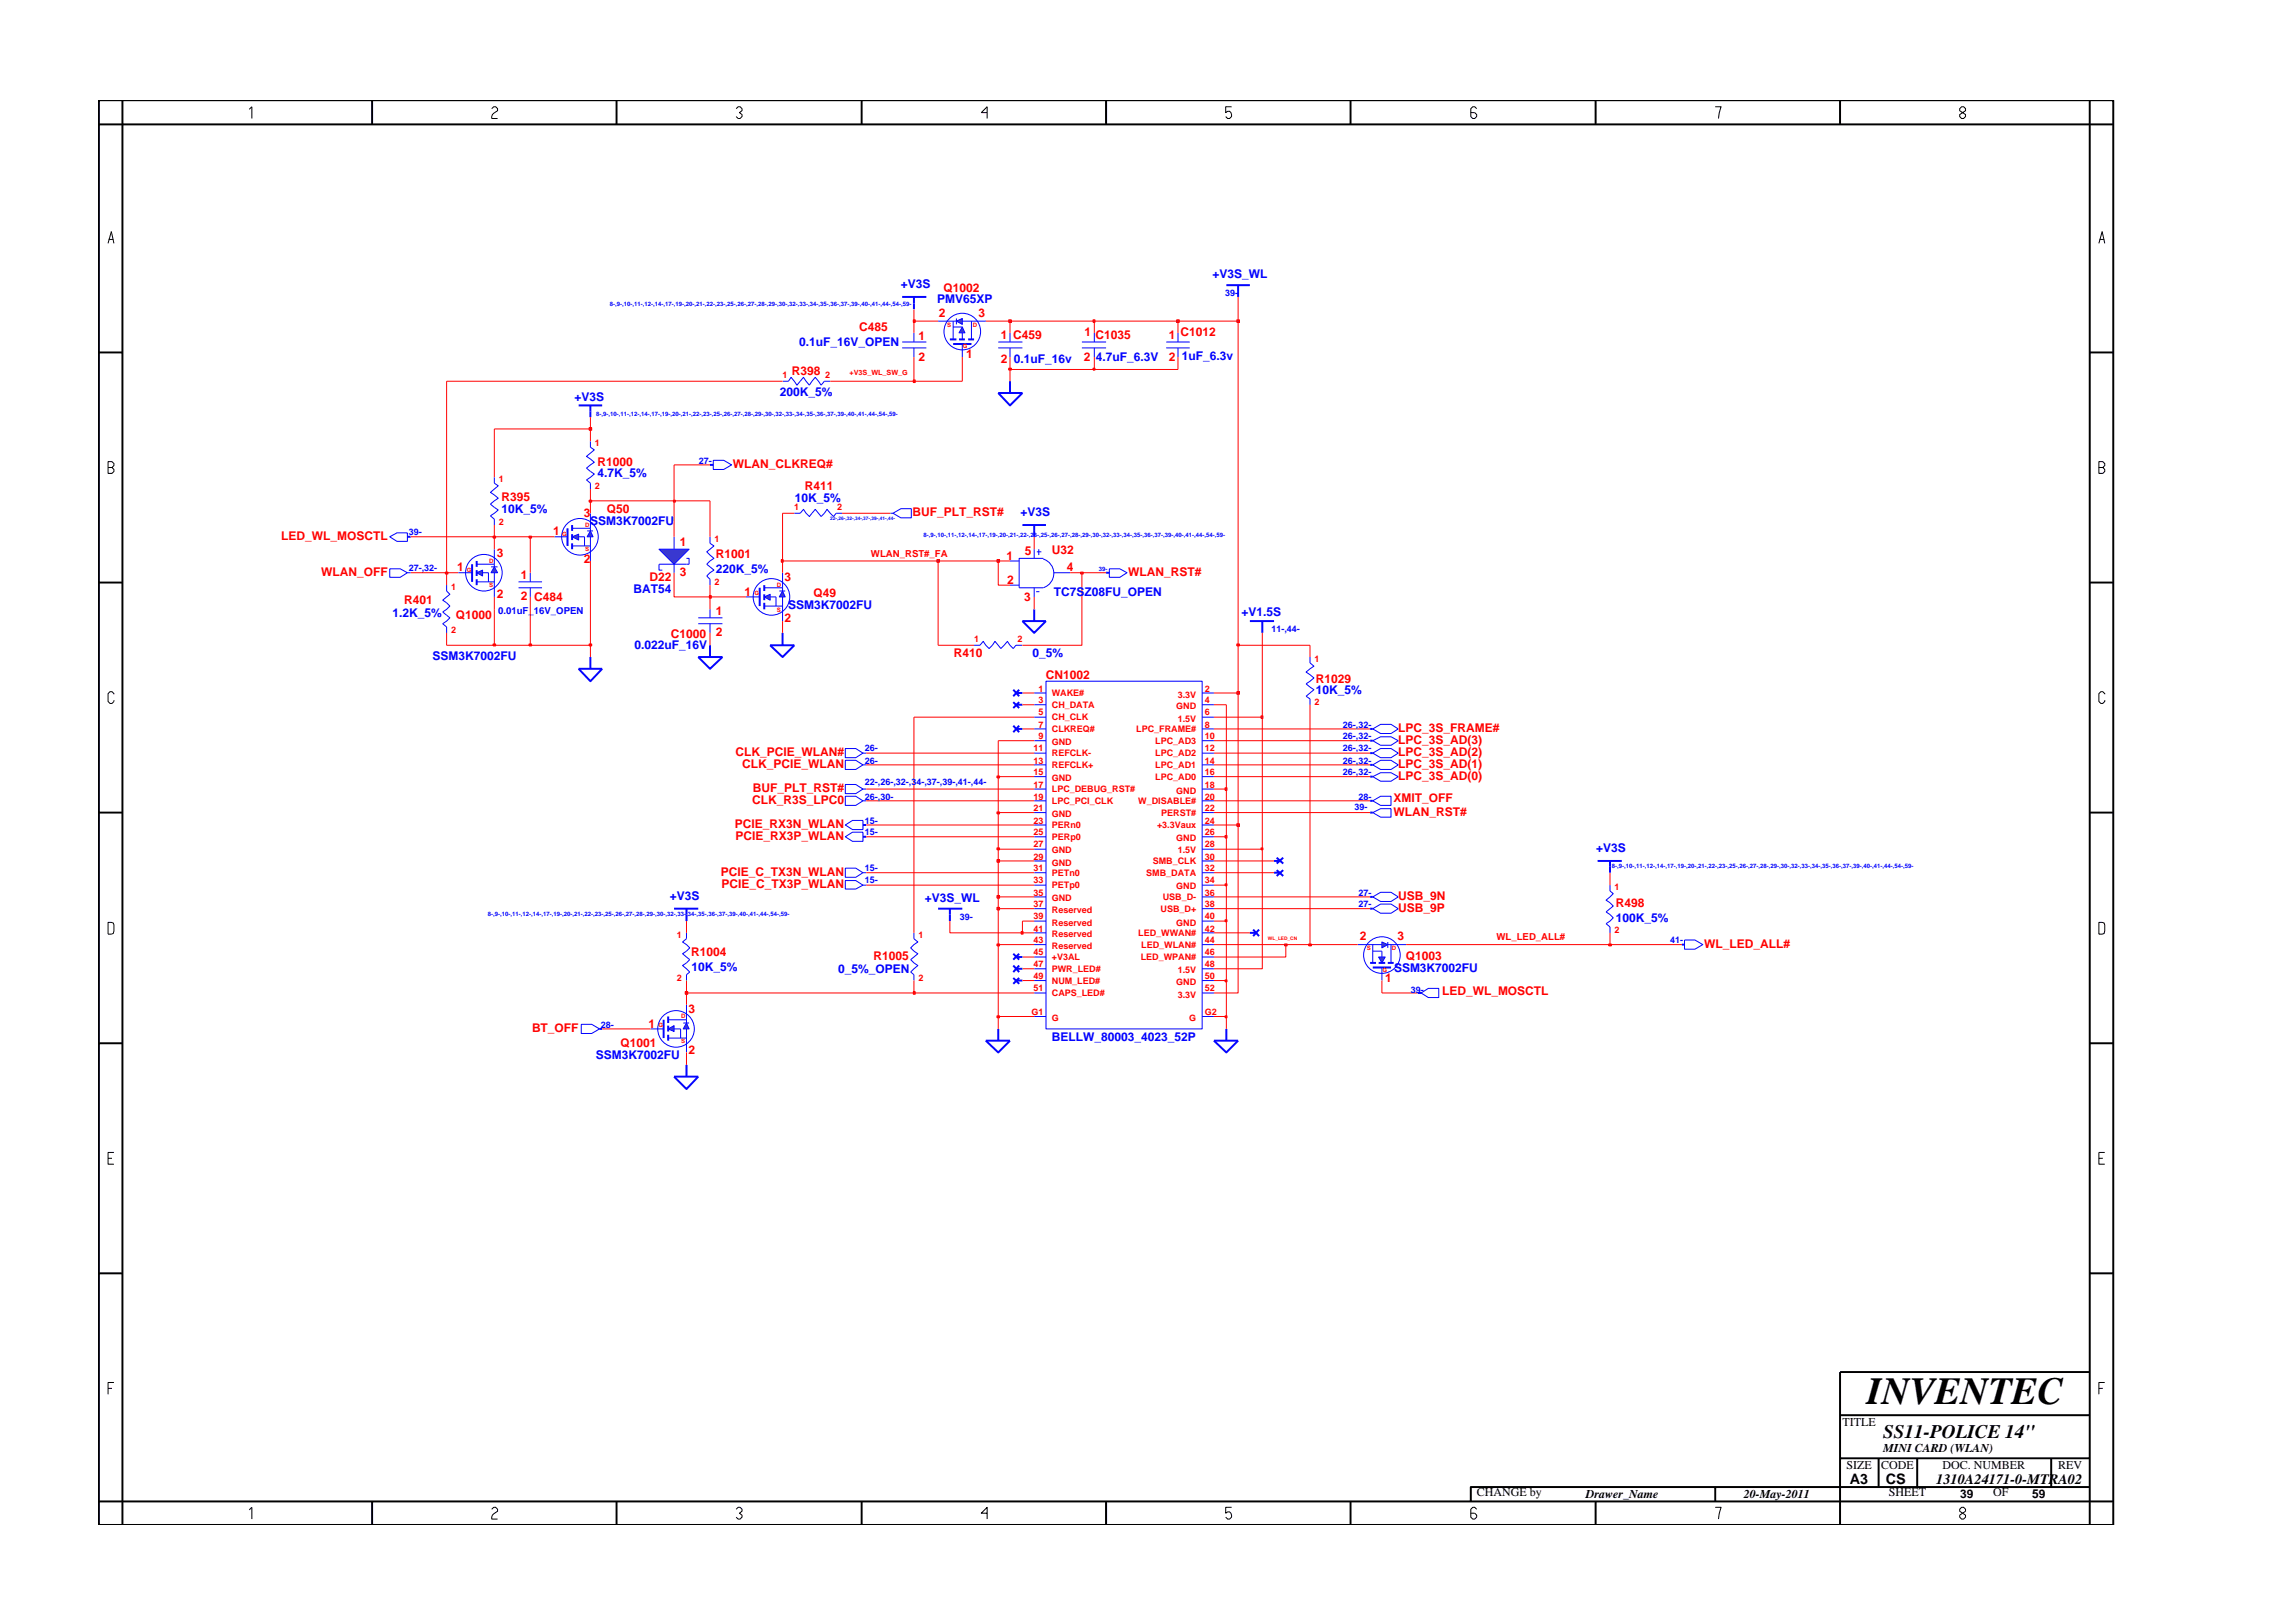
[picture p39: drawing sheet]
<svg xmlns="http://www.w3.org/2000/svg" width="297mm" height="210mm" viewBox="0 0 297 210" stroke-linecap="round" stroke-linejoin="round" font-family="sans-serif">
<defs><g id="words">
<text font-size="5" x="241.8" y="181.9">INVENTEC</text>
<text font-size="2.5" x="244" y="186.3">SS11-POLICE 14&quot;</text>
<g font-size="1.9">
<text x="239.6" y="192.2">A3</text>
<text x="244.3" y="192.3">CS</text>
<text x="250.8" y="192.2">1310A24171-0-MTRA02</text>
</g>
<g font-size="1.6" fill="#00f">
<text x="116.7" y="37.3">+V3S</text>
<text x="121.4" y="39.3">PMV65XP</text>
<text x="157.1" y="36.1">+V3S_WL</text>
<text x="103.5" y="44.8">0.1uF_16V_OPEN</text>
<text x="131.3" y="47">0.1uF_16v</text>
<text x="141.9" y="46.7">4.7uF_6.3V</text>
<text x="153.1" y="46.6">1uF_6.3v</text>
<text x="74.4" y="52">+V3S</text>
<text x="101" y="51.3">200K_5%</text>
<text x="77.4" y="61.8">4.7K_5%</text>
<text x="103" y="65.1">10K_5%</text>
<text x="65" y="66.5">10K_5%</text>
<text x="76.4" y="68">SSM3K7002FU</text>
<text x="132.2" y="66.8">+V3S</text>
<text x="82.1" y="76.8">BAT54</text>
<text x="92.7" y="74.3">220K_5%</text>
<text x="136.5" y="77.2">TC7SZ08FU_OPEN</text>
<text x="50.8" y="79.9">1.2K_5%</text>
<text x="102.1" y="78.9">SSM3K7002FU</text>
<text x="160.8" y="79.8">+V1.5S</text>
<text x="56" y="85.5">SSM3K7002FU</text>
<text x="82.2" y="84.1">0.022uF_16V</text>
<text x="133.8" y="85.1">0_5%</text>
<text x="170.5" y="89.9">10K_5%</text>
<text x="206.8" y="110.3">+V3S</text>
<text x="86.8" y="116.6">+V3S</text>
<text x="119.8" y="116.8">+V3S_WL</text>
<text x="209.3" y="119.5">100K_5%</text>
<text x="89.6" y="125.8">10K_5%</text>
<text x="180.6" y="125.9">SSM3K7002FU</text>
<text x="108.6" y="126">0_5%_OPEN</text>
<text x="77.2" y="137.2">SSM3K7002FU</text>
<text x="136.3" y="134.8">BELLW_80003_4023_52P</text>
</g>
<g font-size="1.6" fill="#f00">
<text x="121.6" y="41.1">2</text>
<text x="122.2" y="37.9">Q1002</text>
<text x="126.8" y="41.1">3</text>
<text x="111.3" y="42.9">C485</text>
<text x="119" y="44.1">1</text>
<text x="119" y="46.8">2</text>
<text x="125.2" y="46.4">1</text>
<text x="129.7" y="44">1 C459</text>
<text x="129.7" y="47">2</text>
<text x="140.4" y="46.7">2</text>
<text x="140.5" y="43.6">1</text>
<text x="141.9" y="44">C1035</text>
<text x="151.4" y="44">1</text>
<text x="151.4" y="46.7">2</text>
<text x="152.9" y="43.5">C1012</text>
<text x="102.6" y="48.6">R398</text>
<text x="65" y="64.9">R395</text>
<text x="77.4" y="60.3">R1000</text>
<text x="94.9" y="60.6">WLAN_CLKREQ#</text>
<text x="104.3" y="63.5">R411</text>
<text x="36.4" y="69.9">LED_WL_MOSCTL</text>
<text x="71.7" y="69.4">1</text>
<text x="75.6" y="66.9">3</text>
<text x="78.6" y="66.5">Q50</text>
<text x="88.1" y="70.7">1</text>
<text x="118.2" y="66.8">BUF_PLT_RST#</text>
<text x="132.8" y="71.9">5</text>
<text x="136.3" y="71.7">U32</text>
<text x="41.6" y="74.6">WLAN_OFF</text>
<text x="59.2" y="74">1</text>
<text x="64.4" y="77.4">2</text>
<text x="64.4" y="72.2">3</text>
<text x="67.5" y="75">1</text>
<text x="67.5" y="77.7">2</text>
<text x="69.2" y="77.9">C484</text>
<text x="75.6" y="72.9">2</text>
<text x="84.1" y="75.3">D22</text>
<text x="88.1" y="74.6">3</text>
<text x="92.7" y="72.3">R1001</text>
<text x="96.5" y="77.2">1</text>
<text x="101.6" y="75.3">3</text>
<text x="105.4" y="77.3">Q49</text>
<text x="130.4" y="72.5">1</text>
<text x="130.5" y="75.6">2</text>
<text x="132.7" y="77.9">3</text>
<text x="138.2" y="74">4</text>
<text x="146.2" y="74.6">WLAN_RST#</text>
<text x="52.4" y="78.3">R401</text>
<text x="59" y="80.2">Q1000</text>
<text x="86.9" y="82.6">C1000</text>
<text x="92.7" y="79.7">1</text>
<text x="92.7" y="82.4">2</text>
<text x="101.6" y="80.5">2</text>
<text x="123.6" y="85.1">R410</text>
<text x="135.5" y="88">CN1002</text>
<text x="170.5" y="88.5">R1029</text>
<text x="181.1" y="94.8">LPC_3S_FRAME#</text>
<text x="95.3" y="97.9">CLK_PCIE_WLAN#</text>
<text x="96.1" y="99.5">CLK_PCIE_WLAN</text>
<text x="181.1" y="101">LPC_3S_AD(0)</text>
<text x="181.1" y="99.5">LPC_3S_AD(1)</text>
<text x="181.1" y="97.9">LPC_3S_AD(2)</text>
<text x="181.1" y="96.4">LPC_3S_AD(3)</text>
<text x="95.2" y="107.3">PCIE_RX3N_WLAN</text>
<text x="97.4" y="104.1">CLK_R3S_LPC0</text>
<text x="97.5" y="102.6">BUF_PLT_RST#</text>
<text x="180.5" y="103.9">XMIT_OFF</text>
<text x="180.5" y="105.7">WLAN_RST#</text>
<text x="93.4" y="113.5">PCIE_C_TX3N_WLAN</text>
<text x="95.3" y="108.8">PCIE_RX3P_WLAN</text>
<text x="93.4" y="115">PCIE_C_TX3P_WLAN</text>
<text x="181.1" y="116.6">USB_9N</text>
<text x="181.1" y="118.1">USB_9P</text>
<text x="209.3" y="117.5">R498</text>
<text x="89.5" y="123.8">R1004</text>
<text x="113.1" y="124.4">R1005</text>
<text x="176.1" y="121.8">2</text>
<text x="181" y="121.8">3</text>
<text x="182.1" y="124.4">Q1003</text>
<text x="220.8" y="122.8">WL_LED_ALL#</text>
<text x="89.2" y="131.3">3</text>
<text x="179.4" y="127.2">1</text>
<text x="186.8" y="128.9">LED_WL_MOSCTL</text>
<text x="68.9" y="133.7">BT_OFF</text>
<text x="80.4" y="135.7">Q1001</text>
<text x="84" y="133.1">1</text>
<text x="89.2" y="136.5">2</text>
</g>
<g font-size="1.6">
<text x="238.7" y="184.8">TITLE</text>
<text x="239.2" y="190.4">SIZE</text>
<text x="243.7" y="190.4">CODE</text>
<text x="244" y="188.2">MINI CARD (WLAN)</text>
<text x="251.6" y="190.4">DOC. NUMBER</text>
<text x="266.6" y="190.4">REV</text>
<text x="191.3" y="193.8">CHANGE by</text>
<text x="205.4" y="194.1">Drawer_Name</text>
<text x="225.9" y="194.1">20-May-2011</text>
<text x="244.7" y="193.8">SHEET</text>
<text x="253.9" y="194.1">39</text>
<text x="258.2" y="193.8">OF</text>
<text x="263.3" y="194.1">59</text>
</g>
<g font-size="1.2" fill="#00f">
<text x="158.7" y="38.3">39-</text>
<text x="90.5" y="60.1">27-</text>
<text x="52.9" y="69.4">39-</text>
<text x="52.9" y="74">27-,32-</text>
<text x="64.5" y="79.5">0.01uF_16V_OPEN</text>
<text x="164.7" y="81.8">11-,44-</text>
<text x="174" y="95.8">26-,32-</text>
<text x="174" y="94.3">26-,32-</text>
<text x="112" y="97.3">26-</text>
<text x="112" y="98.9">26-</text>
<text x="112" y="101.7">22-,26-,32-,34-,37-,39-,41-,44-</text>
<text x="174" y="97.3">26-,32-</text>
<text x="174" y="98.9">26-,32-</text>
<text x="174" y="100.4">26-,32-</text>
<text x="112" y="106.7">15-</text>
<text x="112" y="103.6">26-,30-</text>
<text x="175.5" y="104.9">39-</text>
<text x="176" y="103.6">28-</text>
<text x="112" y="108.2">15-</text>
<text x="112" y="112.9">15-</text>
<text x="112" y="114.4">15-</text>
<text x="124.3" y="119.2">39-</text>
<text x="176" y="116">27-</text>
<text x="176" y="117.5">27-</text>
<text x="216.4" y="122.2">41-</text>
<text x="182.7" y="128.6">39-</text>
<text x="77.8" y="133.1">28-</text>
</g>
<g font-size="1.2" fill="#f00">
<text x="101.4" y="49">1</text>
<text x="106.9" y="49">2</text>
<text x="77.1" y="57.8">1</text>
<text x="64.6" y="62.4">1</text>
<text x="77.1" y="63.4">2</text>
<text x="64.6" y="68">2</text>
<text x="92.6" y="70.2">1</text>
<text x="102.9" y="66.1">1</text>
<text x="108.4" y="66.1">2</text>
<text x="58.4" y="76.5">1</text>
<text x="92.6" y="75.8">2</text>
<text x="112.8" y="72.2">WLAN_RST#_FA</text>
<text x="58.4" y="82">2</text>
<text x="126.2" y="83.2">1</text>
<text x="131.8" y="83.2">2</text>
<text x="134.5" y="89.6">1</text>
<text x="156.1" y="89.6">2</text>
<text x="170.3" y="85.8">1</text>
<text x="134.5" y="95.8">9</text>
<text x="134.5" y="92.7">5</text>
<text x="134.5" y="91.1">3</text>
<text x="134.5" y="94.3">7</text>
<text x="136.3" y="90.2">WAKE#</text>
<text x="136.3" y="93.3">CH_CLK</text>
<text x="136.3" y="91.7">CH_DATA</text>
<text x="136.3" y="94.9">CLKREQ#</text>
<text x="147.2" y="94.9">LPC_FRAME#</text>
<text x="152.4" y="91.9">GND</text>
<text x="152.6" y="93.5">1.5V</text>
<text x="152.6" y="90.4">3.3V</text>
<text x="156.1" y="95.8">10</text>
<text x="156.1" y="94.3">8</text>
<text x="156.1" y="91.1">4</text>
<text x="156.1" y="92.7">6</text>
<text x="170.3" y="91.3">2</text>
<text x="133.9" y="98.9">13</text>
<text x="133.9" y="97.3">11</text>
<text x="133.9" y="100.4">15</text>
<text x="136.3" y="98">REFCLK-</text>
<text x="136.3" y="99.5">REFCLK+</text>
<text x="136.3" y="96.5">GND</text>
<text x="136.3" y="101.2">GND</text>
<text x="149.7" y="101">LPC_AD0</text>
<text x="149.7" y="99.5">LPC_AD1</text>
<text x="149.7" y="98">LPC_AD2</text>
<text x="149.7" y="96.4">LPC_AD3</text>
<text x="156.1" y="100.4">16</text>
<text x="156.1" y="98.9">14</text>
<text x="156.1" y="97.3">12</text>
<text x="133.9" y="106.7">23</text>
<text x="133.9" y="103.6">19</text>
<text x="133.9" y="102.1">17</text>
<text x="133.9" y="105.1">21</text>
<text x="136.3" y="107.3">PERn0</text>
<text x="136.3" y="104.2">LPC_PCI_CLK</text>
<text x="136.3" y="102.6">LPC_DEBUG_RST#</text>
<text x="136.3" y="105.9">GND</text>
<text x="147.5" y="104.2">W_DISABLE#</text>
<text x="149.9" y="107.3">+3.3Vaux</text>
<text x="150.4" y="105.7">PERST#</text>
<text x="152.4" y="102.8">GND</text>
<text x="156.1" y="106.7">24</text>
<text x="156.1" y="103.6">20</text>
<text x="156.1" y="105.1">22</text>
<text x="156.1" y="102.1">18</text>
<text x="133.9" y="108.2">25</text>
<text x="133.9" y="112.9">31</text>
<text x="133.9" y="111.4">29</text>
<text x="133.9" y="109.8">27</text>
<text x="136.3" y="108.8">PERp0</text>
<text x="136.3" y="113.5">PETn0</text>
<text x="136.3" y="112.1">GND</text>
<text x="136.3" y="110.5">GND</text>
<text x="148.5" y="113.5">SMB_DATA</text>
<text x="149.3" y="112">SMB_CLK</text>
<text x="152.4" y="109">GND</text>
<text x="152.6" y="110.5">1.5V</text>
<text x="156.1" y="111.4">30</text>
<text x="156.1" y="112.9">32</text>
<text x="156.1" y="108.2">26</text>
<text x="156.1" y="109.8">28</text>
<text x="133.9" y="114.4">33</text>
<text x="133.9" y="116">35</text>
<text x="133.9" y="117.5">37</text>
<text x="133.9" y="119.1">39</text>
<text x="136.3" y="115.1">PETp0</text>
<text x="136.3" y="116.8">GND</text>
<text x="136.3" y="118.3">Reserved</text>
<text x="136.3" y="119.9">Reserved</text>
<text x="150.3" y="118.1">USB_D+</text>
<text x="150.6" y="116.6">USB_D-</text>
<text x="152.4" y="119.9">GND</text>
<text x="152.4" y="115.2">GND</text>
<text x="156.1" y="117.5">38</text>
<text x="156.1" y="116">36</text>
<text x="156.1" y="119.1">40</text>
<text x="156.1" y="114.4">34</text>
<text x="209.2" y="115.3">1</text>
<text x="87.7" y="121.5">1</text>
<text x="119" y="121.5">1</text>
<text x="133.9" y="123.7">45</text>
<text x="133.9" y="125.3">47</text>
<text x="133.9" y="120.7">41</text>
<text x="133.9" y="122.2">43</text>
<text x="136.3" y="124.4">+V3AL</text>
<text x="136.3" y="125.9">PWR_LED#</text>
<text x="136.3" y="121.4">Reserved</text>
<text x="136.3" y="123">Reserved</text>
<text x="147.5" y="121.3">LED_WWAN#</text>
<text x="147.8" y="124.4">LED_WPAN#</text>
<text x="147.8" y="122.8">LED_WLAN#</text>
<text x="156.1" y="122.2">44</text>
<text x="156.1" y="123.7">46</text>
<text x="156.1" y="120.7">42</text>
<text x="156.1" y="125.3">48</text>
<text x="193.9" y="121.8">WL_LED_ALL#</text>
<text x="209.2" y="120.8">2</text>
<text x="87.7" y="127">2</text>
<text x="119" y="127">2</text>
<text x="133.6" y="131.5">G1</text>
<text x="133.9" y="126.9">49</text>
<text x="133.9" y="128.4">51</text>
<text x="136.3" y="127.5">NUM_LED#</text>
<text x="136.3" y="129.1">CAPS_LED#</text>
<text x="152.4" y="127.6">GND</text>
<text x="152.6" y="126.1">1.5V</text>
<text x="152.6" y="129.2">3.3V</text>
<text x="156.1" y="131.5">G2</text>
<text x="156.1" y="126.9">50</text>
<text x="156.1" y="128.4">52</text>
<text x="136.3" y="132.3">G</text>
<text x="154.1" y="132.3">G</text>
</g>
<text font-size=".9" fill="#f00" x="110.1" y="48.6">+V3S_WL_SW_G</text>
<g font-size=".8" fill="#00f">
<text x="79" y="39.6">8-,9-,10-,11-,12-,14-,17-,19-,20-,21-,22-,23-,25-,26-,27-,28-,29-,30-,32-,33-,34-,35-,36-,37-,39-,40-,41-,44-,54-,59-</text>
<text x="77.2" y="53.8">8-,9-,10-,11-,12-,14-,17-,19-,20-,21-,22-,23-,25-,26-,27-,28-,29-,30-,32-,33-,34-,35-,36-,37-,39-,40-,41-,44-,54-,59-</text>
<text x="119.6" y="69.6">8-,9-,10-,11-,12-,14-,17-,19-,20-,21-,22-,23-,25-,26-,27-,28-,29-,30-,32-,33-,34-,35-,36-,37-,39-,40-,41-,44-,54-,59-</text>
<text x="142.3" y="74">39-</text>
<text x="208.8" y="112.4">8-,9-,10-,11-,12-,14-,17-,19-,20-,21-,22-,23-,25-,26-,27-,28-,29-,30-,32-,33-,34-,35-,36-,37-,39-,40-,41-,44-,54-,59-</text>
<text x="63.2" y="118.6">8-,9-,10-,11-,12-,14-,17-,19-,20-,21-,22-,23-,25-,26-,27-,28-,29-,30-,32-,33-,34-,35-,36-,37-,39-,40-,41-,44-,54-,59-</text>
</g>
<g font-size=".8" fill="#f00">
<text x="122.7" y="42.3">S</text>
<text x="124.7" y="45.1">G</text>
<text x="126" y="42.3">D</text>
<text x="72.8" y="69.4">G</text>
<text x="75.8" y="71.4">S</text>
<text x="75.8" y="68.2">D</text>
<text x="60.5" y="74.1">G</text>
<text x="63.4" y="72.9">D</text>
<text x="63.4" y="76.1">S</text>
<text x="97.7" y="77.1">G</text>
<text x="100.6" y="76">D</text>
<text x="100.6" y="79.2">S</text>
<text x="177.1" y="123.1">S</text>
<text x="179.1" y="125.9">G</text>
<text x="180.3" y="123.1">D</text>
<text x="88.3" y="131.9">D</text>
<text x="85.3" y="133.1">G</text>
<text x="88.3" y="135.1">S</text>
</g>
<text font-size=".6" fill="#00f" x="107.5" y="67.4">22-,26-,32-,34-,37-,39-,41-,44-</text>
<text font-size=".6" fill="#f00" x="164.2" y="121.8">WL_LED_CN</text>
</g></defs>
<path d="M116.9 38.5h3.1M118.4 38.5v1.6M134 78.9v1.6M132.4 80.5h3.1l-1.5 1.5zM177.5 97.6h.3M165 113.1h.8M165.4 112.7l.8 .8M166.2 112.7l-.8 .8" fill="none" stroke="#00f" stroke-width=".25"/>
<path d="M85.4 73.1h3.9M87.3 69.5v1.6M87.3 73.1v1.1M126.2 83.6h.7l.5-.5 .7 .9 .8-.9 .8 .9 .8-.9 .8 .9 .3-.4h.8M177.8 97.6l1-.6h1.4l.9 .6-.9 .6h-1.4z" fill="none" stroke="#00f" stroke-width=".13"/>
<path d="M85.4 71.1h3.9l-2 2z" fill="#3c3cc8"/>
<g fill="none" stroke="#00f" stroke-width=".13">
<path d="M124.7 44.6v1.7M85.4 71.1h3.9l-2 2zM85.4 73.1v.8h.4M88.9 72.3h.4v.8M115.3 66.5h.4M115.7 66.5l1-.6h1.4v1.2h-1.4zM134 89.8h1.5M134 94.4h1.5M134 97.6h1.5M134 99.1h1.5M134 96h1.5M134 91.3h1.5"/>
<path d="M134 92.9h1.5M135.5 88.3h20.2v45h-20.2zM155.7 89.8h1.6M155.7 94.4h1.6M155.7 97.6h1.6M155.7 99.1h1.6M155.7 96h1.6M155.7 91.3h1.6M155.7 92.9h1.6M177.8 96l1-.6h1.4l.9 .6-.9 .5h-1.4zM109.5 106.9l.9-.6h1.4v1.2h-1.4zM134 106.9h1.5"/>
<path d="M134 108.4h1.5M134 113.1h1.5M134 114.7h1.5M134 100.6h1.5M134 105.3h1.5M134 110h1.5M134 111.5h1.5M134 116.2h1.5M134 117.7h1.5M134 119.3h1.5M134 102.2h1.5M134 103.7h1.5"/>
<path d="M155.7 106.9h1.6M155.7 108.4h1.6M155.7 113.1h1.6M155.7 114.7h1.6M155.7 100.6h1.6M155.7 105.3h1.6M155.7 110h1.6M155.7 111.5h1.6M155.7 116.2h1.6M155.7 117.7h1.6M155.7 119.3h1.6M155.7 102.2h1.6"/>
<path d="M155.7 103.7h1.6M134 120.8h1.5M134 122.4h1.5M134 124h1.5M134 125.5h1.5M134 127h1.5M134 128.6h1.5M134 131.7h1.5M155.7 120.8h1.6M155.7 122.4h1.6M155.7 124h1.6M155.7 125.5h1.6"/>
<path d="M155.7 127h1.6M155.7 128.6h1.6M155.7 131.7h1.6"/>
</g>
<path d="M123.5 44.6h2.3M131.3 91l.7 .7M131.6 91.3h.8M132 91l-.7 .7M177.5 96h.3M111.8 106.9h.4" fill="none" stroke="#00f" stroke-width=".25"/>
<path d="M123.9 41.6l.8-.3v.7z" fill="#3c3cc8"/>
<path d="M123.9 41.6l.8-.3v.7zM123.9 41.3v.7" fill="none" stroke="#00f" stroke-width=".13"/>
<path d="M124.7 42.4l.3 .7h-.8z" fill="#3c3cc8"/>
<g fill="none" stroke="#00f" stroke-width=".13">
<path d="M121.5 41.6h2.4M123.5 41.6v2.4M123.5 42.4h1.2M124.7 42.4l.3 .7h-.8zM124.7 41.6h3M124.7 43.1v.9M125.8 41.6v2.4M84.3 133.3h1.7"/>
<circle cx="124.7" cy="43" r="2.37"/>
</g>
<path d="M75 52.5h3M76.5 52.5v1.5M123 44h.9M124.2 44h.8M125.4 44h.8M86 132.1v2.4" fill="none" stroke="#00f" stroke-width=".25"/>
<path d="M88.9 132.5l.4 .8h-.8z" fill="#3c3cc8"/>
<path d="M88.5 132.5h.8M88.9 132.5l.4 .8h-.8z" fill="none" stroke="#00f" stroke-width=".13"/>
<path d="M86.6 133.3l.7-.4v.7z" fill="#3c3cc8"/>
<g fill="none" stroke="#00f" stroke-width=".13">
<path d="M92.4 59.6h1.4l1 .6-1 .6h-1.4zM129.3 44.3h3.1M129.3 45.1h3.1M130.8 43.1v1.2M130.8 45.1v1.2M59.4 74.2h1.8M64 61.8v.8l.5 .3-1 .9 1 .7-1 .8 1 .8-1 .7 .5 .5v.7M102.9 66.5h.8l.4-.5 .7 .9 .8-.9 .8 .9 .7-.9 .9 .9 .3-.4h.8M143.7 73.7h1.4l.9 .5-.9 .6h-1.4zM109.5 112.5h1.4l.9 .6-.9 .6h-1.4zM109.5 108.4l.9-.6h1.4v1.2h-1.4zM111.8 113.1h.4"/>
<path d="M177.8 116.2l1-.6h1.4l.9 .6-.9 .6h-1.4zM177.8 103.7l1-.5h1.4v1.1h-1.4zM208.6 114.7v.7l.4 .4-.9 .8 .9 .8-.9 .7 .9 .8-.9 .8 .5 .4v.7M86.6 133.3l.7-.4v.7zM86.6 134.5h2.3M86.6 132.1h2.3M87.3 133.3h.9v1.2M88.9 130.2v2.3M88.9 133.3v3"/>
<circle cx="87.6" cy="133.3" r="2.37"/>
</g>
<g fill="none" stroke="#00f" stroke-width=".25">
<path d="M61.2 73.1v2.3M92 60.2h.4M143.3 74.2h.4M161.9 80.5h3.1M163.5 80.5v1.5M111.8 108.4h.4M177.5 116.2h.3M177.5 103.7h.3M207 111.5h3.1M208.6 111.5v1.6M86.6 131.7v.8M86.6 132.9v.7"/>
<path d="M86.6 134.1v.7"/>
</g>
<path d="M64 73.4l.5 .8h-.9z" fill="#3c3cc8"/>
<path d="M63.6 73.4h.9M64 73.4l.5 .8h-.9z" fill="none" stroke="#00f" stroke-width=".13"/>
<path d="M61.8 74.2l.7-.3v.7z" fill="#3c3cc8"/>
<g fill="none" stroke="#00f" stroke-width=".13">
<path d="M101.4 49.4h.7l.4-.5 .7 1 .9-1 .7 1 .8-1 .8 1 .4-.5h.8M116.9 44.3h3.1M116.9 45.1h3.1M118.4 43.1v1.2M118.4 45.1v1.2M140.2 44.3h3.1M140.2 45.1h3.1M141.8 43.1v1.2M141.8 45.1v1.2M50.5 73.7h1.3l1 .5-1 .6h-1.3zM50.5 69.5l.9-.5h1.4v1.1h-1.4zM52.8 74.2h.4"/>
<path d="M61.8 74.2l.7-.3v.7zM61.8 75.4h2.2M61.8 73.1h2.2M62.5 74.2h.8v1.2M64 71.1v2.3M64 74.2v3.1M92 78.9v1.1M96.6 77.3h1.8M130.8 72.7h1.2M130.8 75.8h1.2M134 71.1v1.2M134 76.1v1.2"/>
<path d="M134.2 76.7h.4M134.3 71.5h.6M134.6 71.1v.8M135.1 72.4a1.95 1.95 0 0 1 1.4 1.9 1.95 1.95 0 0 1-1.3 1.8M135.2 72.3h-3.2v3.8h3.2M136.5 74.2h2.1M90.5 80h3.1M90.5 80.8h3.1M92 80.8v1.2M109.5 97h1.4l.9 .6-.9 .6h-1.4zM111.8 97.6h.4M169.7 85.1v.8l.5 .4-1 .8 1 .7-1 .8 1 .8-1 .8 .5 .3v.8"/>
<path d="M109.5 114.1h1.4l.9 .6-.9 .5h-1.4zM111.8 114.7h.4M177.8 105.3l1-.5h1.4v1.1h-1.4zM177.8 100.6l1-.5h1.4l.9 .5-.9 .6h-1.4zM88.9 120.8v.8l-.5 .4 1 .8-1 .8 1 .7-1 .8 1 .8-.5 .4v.7M118.4 120.8v.8l.5 .4-.9 .8 .9 .8-.9 .7 .9 .8-.9 .8 .4 .4v.7M218.2 121.8h1.4l1 .6-1 .6h-1.4z"/>
<circle cx="62.7" cy="74.2" r="2.37"/>
</g>
<g fill="none" stroke="#00f" stroke-width=".25">
<path d="M129.3 50.9h3.1l-1.6 1.6zM130.8 49.4v1.5M52.8 69.5h.4M61.8 72.7v.7M61.8 73.9v.7M61.8 75v.8M98.4 76.1v2.4M132.4 68h3.1M134 68v1.5M131.3 89.4l.7 .8M131.6 89.8h.8M132 89.4l-.7 .8"/>
<path d="M121.5 117.7h3.2M123 117.7v1.6M177.5 105.3h.3M177.5 100.6h.3M87.3 139.5h3.2l-1.6 1.6zM88.9 138v1.5M131.3 125.1l.7 .8M131.6 125.5h.8M132 125.1l-.7 .8M161.9 120.8h.8M162.3 120.4l.8 .9M163.1 120.4l-.8 .9"/>
<path d="M217.9 122.4h.3"/>
</g>
<path d="M101.4 76.6l.3 .7h-.7z" fill="#3c3cc8"/>
<path d="M101 76.6h.7M101.4 76.6l.3 .7h-.7z" fill="none" stroke="#00f" stroke-width=".13"/>
<path d="M99 77.3l.8-.3v.8z" fill="#3c3cc8"/>
<g fill="none" stroke="#00f" stroke-width=".13">
<path d="M71.8 69.5h1.7M99 77.3l.8-.3v.8zM99 78.5h2.4M99 76.1h2.4M99.8 77.3h.7v1.2M101.4 74.2v2.4M101.4 77.3v3.2M177.8 99.1l1-.6h1.4l.9 .6-.9 .6h-1.4zM177.8 117.7l1-.6h1.4l.9 .6-.9 .6h-1.4z"/>
<circle cx="99.9" cy="77.3" r="2.37"/>
</g>
<path d="M73.5 68.4v2.3M99 75.8v.8M99 77v.8M99 78.1v.8M177.5 99.1h.3M177.5 117.7h.3M131.3 123.6l.7 .7M131.6 124h.8M132 123.6l-.7 .7" fill="none" stroke="#00f" stroke-width=".25"/>
<path d="M76.5 68.8l.3 .7h-.7z" fill="#3c3cc8"/>
<path d="M76.1 68.8h.7M76.5 68.8l.3 .7h-.7z" fill="none" stroke="#00f" stroke-width=".13"/>
<path d="M74.1 69.5l.9-.3v.8z" fill="#3c3cc8"/>
<g fill="none" stroke="#00f" stroke-width=".13">
<path d="M57.9 75.8v.8l.4 .4-1 .8 1 .7-1 .8 1 .7-1 .8 .6 .4v.8M74.1 69.5l.9-.3v.8zM74.1 70.7h2.4M74.1 68.4h2.4M75 69.5h.7v1.2M76.5 66.5v2.3M76.5 69.5v3.2M109.5 98.5h1.4l.9 .6-.9 .6h-1.4zM111.8 99.1h.4M109.5 101.6h1.4l.9 .6-.9 .6h-1.4zM111.8 102.2h.4M75.3 132.7h1.4l1 .6-1 .6h-1.4z"/>
<path d="M179 125.3v1.7M184.1 128.6l.9-.6h1.4v1.2h-1.4z"/>
<circle cx="75.1" cy="69.5" r="2.37"/>
</g>
<g fill="none" stroke="#00f" stroke-width=".25">
<path d="M74.1 68v.8M74.1 69.2v.8M74.1 70.4v.7M90.5 85.1h3.1l-1.6 1.5zM92 83.6v1.5M99.8 83.6h3.1l-1.5 1.5zM101.4 82v1.6M131.3 94l.7 .9M131.6 94.4h.8M132 94l-.7 .9M87.3 117.7h3.2M88.9 117.7v1.6"/>
<path d="M165 111.5h.8M165.4 111.1l.8 .8M166.2 111.1l-.8 .8M77.7 133.3h.3M131.3 126.7l.7 .8M131.6 127h.8M132 126.7l-.7 .8M177.8 125.3h2.4M183.7 128.6h.4"/>
</g>
<path d="M179 122l.8 .4-.8 .4z" fill="#3c3cc8"/>
<path d="M179 122l.8 .4-.8 .4zM179.8 122v.8" fill="none" stroke="#00f" stroke-width=".13"/>
<path d="M178.6 124h.8l-.4 .7z" fill="#3c3cc8"/>
<g fill="none" stroke="#00f" stroke-width=".13">
<path d="M76.5 57.2v.7l.5 .4-1 .8 1 .8-1 .7 1 .8-1 .8 .5 .4v.8M151.1 44.3h3M151.1 45.1h3M152.6 43.1v1.2M152.6 45.1v1.2M67.2 75.4h3M67.2 76.1h3M68.7 74.2v1.2M68.7 76.1v1.2M92 69.5v.9l.5 .3-.9 .8 .9 .8-.9 .8 .9 .8-.9 .7 .4 .4v.8M177.8 94.4l1-.6h1.4l.9 .6-.9 .6h-1.4zM109.5 103.2h1.4l.9 .5-.9 .6h-1.4z"/>
<path d="M111.8 103.7h.4M175.9 122.4h3.1M177.8 122.4v2.3M177.8 123.2h1.2v.8M178.6 124h.8l-.4 .7zM179.8 122.4h2.3M180.2 122.4v2.3"/>
<circle cx="179" cy="123.7" r="2.37"/>
</g>
<path d="M158.9 36.9h3M160.4 36.9v1.6M75 86.6h3l-1.5 1.7zM76.5 85.1v1.5M177.5 94.4h.3M127.7 134.8h3.1l-1.5 1.5zM129.3 133.3v1.5M157.3 134.8h3.1l-1.5 1.5zM158.9 133.3v1.5M177.5 124.7h.8M178.6 124.7h.8M179.8 124.7h.7" fill="none" stroke="#00f" stroke-width=".25"/>
<path d="M78 133.3h6.3M88.9 136.3v1.7M129.3 131.7v1.6M158.9 131.7v1.6" fill="none" stroke="#f00" stroke-width=".13"/>
<path d="M129.1 131.6h.4v.3h-.4z" fill-rule="evenodd" fill="#8e2323"/>
<path d="M129.1 131.6h.4v.3h-.4zM129.3 122.4v9.3h4.7M157.3 131.7h1.6" fill="none" stroke="#f00" stroke-width=".13"/>
<path d="M158.7 131.6h.2v.3h-.2z" fill-rule="evenodd" fill="#8e2323"/>
<path d="M88.9 128.6v1.6M158.7 131.6h.2v.3h-.2zM158.9 127v4.7" fill="none" stroke="#f00" stroke-width=".13"/>
<path d="M88.8 128.5h.3v.3h-.3z" fill-rule="evenodd" fill="#8e2323"/>
<path d="M88.8 128.5h.3v.3h-.3zM88.9 127v1.6h29.5" fill="none" stroke="#f00" stroke-width=".13"/>
<path d="M118.3 128.5h.3v.3h-.3z" fill-rule="evenodd" fill="#8e2323"/>
<path d="M160.4 106.9v21.7h-3.1M118.3 128.5h.3v.3h-.3zM118.4 127v1.6h15.6M132.4 127h1.6M157.3 127h1.6M179 127v1.6h4.7" fill="none" stroke="#f00" stroke-width=".13"/>
<path d="M158.7 126.9h.2v.3h-.2z" fill-rule="evenodd" fill="#8e2323"/>
<path d="M158.9 119.3v7.7M163.5 110v15.5h-6.2M132.4 125.5h1.6M132.4 124h1.6M158.7 126.9h.2v.3h-.2zM166.6 122.4v1.6h-9.3" fill="none" stroke="#f00" stroke-width=".13"/>
<path d="M129.1 122.3h.4v.2h-.4z" fill-rule="evenodd" fill="#8e2323"/>
<path d="M129.3 117.7v4.7h4.7M129.1 122.3h.4v.2h-.4zM157.3 122.4h9.3" fill="none" stroke="#f00" stroke-width=".13"/>
<path d="M166.4 122.3h.3v.2h-.3z" fill-rule="evenodd" fill="#8e2323"/>
<path d="M166.4 122.3h.3v.2h-.3zM166.6 122.4h3.1" fill="none" stroke="#f00" stroke-width=".13"/>
<path d="M169.5 122.3h.4v.2h-.4z" fill-rule="evenodd" fill="#8e2323"/>
<path d="M169.7 91.3v31.1h6.2M169.5 122.3h.4v.2h-.4zM182.1 122.4h26.5" fill="none" stroke="#f00" stroke-width=".13"/>
<path d="M208.4 122.3h.3v.2h-.3z" fill-rule="evenodd" fill="#8e2323"/>
<path d="M118.4 92.9v27.9M88.9 119.3v1.5M123 119.3v1.5h9.4M208.4 122.3h.3v.2h-.3zM208.6 120.8v1.6h9.3" fill="none" stroke="#f00" stroke-width=".13"/>
<path d="M132.3 120.7h.2v.3h-.2z" fill-rule="evenodd" fill="#8e2323"/>
<path d="M134 119.3h-1.6v1.5h1.6M157.3 119.3h1.6M132.3 120.7h.2v.3h-.2zM157.3 120.8h4.6" fill="none" stroke="#f00" stroke-width=".13"/>
<path d="M158.7 119.2h.2v.2h-.2z" fill-rule="evenodd" fill="#8e2323"/>
<path d="M158.7 119.2h.2v.2h-.2zM158.9 114.7v4.6" fill="none" stroke="#f00" stroke-width=".13"/>
<path d="M129.1 117.5h.4v.4h-.4z" fill-rule="evenodd" fill="#8e2323"/>
<path d="M129.1 117.5h.4v.4h-.4zM129.3 116.2v1.5h4.7M157.3 117.7h20.2" fill="none" stroke="#f00" stroke-width=".13"/>
<path d="M129.1 116h.4v.4h-.4z" fill-rule="evenodd" fill="#8e2323"/>
<path d="M112.2 114.7h21.8M129.1 116h.4v.4h-.4zM129.3 111.5v4.7h4.7M157.3 116.2h20.2M157.3 114.7h1.6" fill="none" stroke="#f00" stroke-width=".13"/>
<path d="M158.7 114.5h.2v.3h-.2z" fill-rule="evenodd" fill="#8e2323"/>
<path d="M112.2 113.1h21.8M157.3 113.1h7.7M158.7 114.5h.2v.3h-.2zM158.9 108.4v6.3M208.6 113.1v1.6" fill="none" stroke="#f00" stroke-width=".13"/>
<path d="M129.1 111.4h.4v.3h-.4z" fill-rule="evenodd" fill="#8e2323"/>
<path d="M129.1 111.4h.4v.3h-.4zM129.3 110v1.5h4.7M157.3 111.5h7.7" fill="none" stroke="#f00" stroke-width=".13"/>
<path d="M129.1 109.8h.4v.3h-.4z" fill-rule="evenodd" fill="#8e2323"/>
<path d="M129.1 109.8h.4v.3h-.4zM129.3 105.3v4.7h4.7M157.3 110h6.2" fill="none" stroke="#f00" stroke-width=".13"/>
<path d="M163.4 109.8h.2v.3h-.2z" fill-rule="evenodd" fill="#8e2323"/>
<path d="M163.5 92.9v17.1M112.2 108.4h21.8M157.3 108.4h1.6M163.4 109.8h.2v.3h-.2z" fill="none" stroke="#f00" stroke-width=".13"/>
<path d="M158.7 108.2h.2v.4h-.2z" fill-rule="evenodd" fill="#8e2323"/>
<path d="M112.2 106.9h21.8M157.3 106.9h3.1M158.7 108.2h.2v.4h-.2zM158.9 102.2v6.2" fill="none" stroke="#f00" stroke-width=".13"/>
<path d="M160.2 106.7h.4v.3h-.4z" fill-rule="evenodd" fill="#8e2323"/>
<path d="M160.4 89.8v17.1M160.2 106.7h.4v.3h-.4z" fill="none" stroke="#f00" stroke-width=".13"/>
<path d="M129.1 105.2h.4v.2h-.4z" fill-rule="evenodd" fill="#8e2323"/>
<path d="M112.2 103.7h21.8M112.2 102.2h21.8M129.1 105.2h.4v.2h-.4zM129.3 100.6v4.7h4.7M157.3 105.3h20.2M157.3 103.7h20.2M157.3 102.2h1.6" fill="none" stroke="#f00" stroke-width=".13"/>
<path d="M158.7 102.1h.2v.3h-.2z" fill-rule="evenodd" fill="#8e2323"/>
<path d="M158.9 91.3v10.9M158.7 102.1h.2v.3h-.2z" fill="none" stroke="#f00" stroke-width=".13"/>
<path d="M129.1 100.5h.4v.3h-.4z" fill-rule="evenodd" fill="#8e2323"/>
<path d="M112.2 99.1h21.8M112.2 97.6h21.8M118.4 92.9h15.6M132.4 94.4h1.6M134 96h-4.7v4.6h4.7M157.3 99.1h20.2M157.3 97.6h20.2M157.3 96h20.2M157.3 94.4h20.2M157.3 92.9h6.2M129.1 100.5h.4v.3h-.4zM157.3 100.6h20.2" fill="none" stroke="#f00" stroke-width=".13"/>
<path d="M163.4 92.7h.2v.4h-.2z" fill-rule="evenodd" fill="#8e2323"/>
<path d="M132.4 91.3h1.6M132.4 89.8h1.6M157.3 91.3h1.6M157.3 89.8h3.1M163.4 92.7h.2v.4h-.2zM163.5 82v10.9" fill="none" stroke="#f00" stroke-width=".13"/>
<path d="M160.2 89.6h.4v.3h-.4z" fill-rule="evenodd" fill="#8e2323"/>
<path d="M57.9 82v1.6h6.1M76.5 83.6v1.5M160.2 89.6h.4v.3h-.4zM160.4 83.6v6.2M169.7 83.6v1.5" fill="none" stroke="#f00" stroke-width=".13"/>
<path d="M63.9 83.4h.3v.3h-.3z" fill-rule="evenodd" fill="#8e2323"/>
<path d="M64 78.9v4.7h4.7M63.9 83.4h.3v.3h-.3z" fill="none" stroke="#f00" stroke-width=".13"/>
<path d="M68.5 83.4h.4v.3h-.4z" fill-rule="evenodd" fill="#8e2323"/>
<path d="M68.7 77.3v6.3h7.8M68.5 83.4h.4v.3h-.4z" fill="none" stroke="#f00" stroke-width=".13"/>
<path d="M76.3 83.4h.4v.3h-.4z" fill-rule="evenodd" fill="#8e2323"/>
<path d="M76.5 72.7v10.9M121.5 72.7v10.9h4.7M140.2 74.2v9.4h-7.8M76.3 83.4h.4v.3h-.4zM92 82v1.6" fill="none" stroke="#f00" stroke-width=".13"/>
<path d="M160.2 83.4h.4v.3h-.4z" fill-rule="evenodd" fill="#8e2323"/>
<path d="M160.4 41.6v42h9.3M64 77.3v1.6M87.3 74.2v3.1h4.7v1.6M134 77.3v1.6M101.4 80.5v1.5M160.2 83.4h.4v.3h-.4z" fill="none" stroke="#f00" stroke-width=".13"/>
<path d="M91.9 77.2h.2v.3h-.2z" fill-rule="evenodd" fill="#8e2323"/>
<path d="M53.2 74.2h4.7v1.6M91.9 77.2h.2v.3h-.2zM92 75.8v1.5h4.6M129.3 72.7v3.1h1.5" fill="none" stroke="#f00" stroke-width=".13"/>
<path d="M57.7 74.1h.3v.3h-.3z" fill-rule="evenodd" fill="#8e2323"/>
<path d="M57.9 49.4v24.8h1.5M57.7 74.1h.3v.3h-.3zM68.7 69.5v4.7M101.4 72.7v1.5M138.6 74.2h1.6" fill="none" stroke="#f00" stroke-width=".13"/>
<path d="M140 74.1h.3v.3h-.3z" fill-rule="evenodd" fill="#8e2323"/>
<path d="M140 74.1h.3v.3h-.3zM140.2 74.2h3.1" fill="none" stroke="#f00" stroke-width=".13"/>
<path d="M101.2 72.5h.3v.3h-.3z" fill-rule="evenodd" fill="#8e2323"/>
<path d="M101.2 72.5h.3v.3h-.3zM101.4 66.5v6.2h20.1" fill="none" stroke="#f00" stroke-width=".13"/>
<path d="M121.4 72.5h.3v.3h-.3z" fill-rule="evenodd" fill="#8e2323"/>
<path d="M121.4 72.5h.3v.3h-.3zM121.5 72.7h7.8" fill="none" stroke="#f00" stroke-width=".13"/>
<path d="M129.1 72.5h.4v.3h-.4z" fill-rule="evenodd" fill="#8e2323"/>
<path d="M53.2 69.5h10.8v1.6M129.1 72.5h.4v.3h-.4zM129.3 72.7h1.5M134 69.5v1.6" fill="none" stroke="#f00" stroke-width=".13"/>
<path d="M63.9 69.5h.3v.2h-.3z" fill-rule="evenodd" fill="#8e2323"/>
<path d="M63.9 69.5h.3v.2h-.3zM64 68v1.5h4.7" fill="none" stroke="#f00" stroke-width=".13"/>
<path d="M68.5 69.5h.4v.2h-.4z" fill-rule="evenodd" fill="#8e2323"/>
<path d="M68.5 69.5h.4v.2h-.4zM68.7 69.5h3.1M76.5 64.9v1.6M87.3 64.9v4.6M92 64.9v4.6M101.4 66.5h1.5M109.1 66.5h6.2" fill="none" stroke="#f00" stroke-width=".13"/>
<path d="M76.3 64.8h.4v.3h-.4z" fill-rule="evenodd" fill="#8e2323"/>
<path d="M76.3 64.8h.4v.3h-.4zM76.5 63.4v1.5h10.8" fill="none" stroke="#f00" stroke-width=".13"/>
<path d="M87.2 64.8h.3v.3h-.3z" fill-rule="evenodd" fill="#8e2323"/>
<path d="M76.5 57.2v-1.6h-12.5v6.2M87.2 64.8h.3v.3h-.3zM92 60.2h-4.7v4.7h4.7" fill="none" stroke="#f00" stroke-width=".13"/>
<path d="M76.3 55.4h.4v.3h-.4z" fill-rule="evenodd" fill="#8e2323"/>
<path d="M57.9 49.4h43.5M76.3 55.4h.4v.3h-.4zM76.5 54v1.6M107.6 49.4h10.8" fill="none" stroke="#f00" stroke-width=".13"/>
<path d="M118.3 49.2h.3v.4h-.3z" fill-rule="evenodd" fill="#8e2323"/>
<path d="M118.3 49.2h.3v.4h-.3zM118.4 46.3v3.1h6.3v-3.1M130.8 47.9v1.5" fill="none" stroke="#f00" stroke-width=".13"/>
<path d="M130.7 47.7h.3v.2h-.3z" fill-rule="evenodd" fill="#8e2323"/>
<path d="M130.7 47.7h.3v.2h-.3zM130.8 46.3v1.6h11" fill="none" stroke="#f00" stroke-width=".13"/>
<path d="M141.6 47.7h.2v.2h-.2z" fill-rule="evenodd" fill="#8e2323"/>
<path d="M118.4 41.6v1.5M130.8 41.6v1.5M141.6 47.7h.2v.2h-.2zM141.8 46.3v1.6h10.8v-1.6M141.8 41.6v1.5M152.6 41.6v1.5" fill="none" stroke="#f00" stroke-width=".13"/>
<path d="M118.3 41.4h.3v.4h-.3z" fill-rule="evenodd" fill="#8e2323"/>
<path d="M118.3 41.4h.3v.4h-.3zM118.4 40.1v1.5h3.1M127.7 41.6h3.1" fill="none" stroke="#f00" stroke-width=".13"/>
<path d="M130.7 41.4h.3v.4h-.3z" fill-rule="evenodd" fill="#8e2323"/>
<path d="M130.7 41.4h.3v.4h-.3zM130.8 41.6h11" fill="none" stroke="#f00" stroke-width=".13"/>
<path d="M141.6 41.4h.2v.4h-.2z" fill-rule="evenodd" fill="#8e2323"/>
<path d="M141.6 41.4h.2v.4h-.2zM141.8 41.6h10.8" fill="none" stroke="#f00" stroke-width=".13"/>
<path d="M152.4 41.4h.4v.4h-.4z" fill-rule="evenodd" fill="#8e2323"/>
<path d="M152.4 41.4h.4v.4h-.4zM152.6 41.6h7.8" fill="none" stroke="#f00" stroke-width=".13"/>
<path d="M160.2 41.4h.4v.4h-.4z" fill-rule="evenodd" fill="#8e2323"/>
<path d="M160.4 38.5v3.1M160.2 41.4h.4v.4h-.4z" fill="none" stroke="#f00" stroke-width=".13"/>
<g fill="none" stroke="#000" stroke-width=".25">
<path d="M12.8 13h261v184.6h-261zM12.8 16.1h261M15.9 13v184.6M48.2 13v3.1M79.9 13v3.1M111.6 13v3.1M143.3 13v3.1M174.9 13v3.1M206.7 13v3.1M238.4 13v3.1M270.7 13v184.6M12.8 45.7h3.1"/>
<path d="M270.7 45.7h3.1M12.8 75.5h3.1M270.7 75.5h3.1M12.8 105.3h3.1M270.7 105.3h3.1M12.8 135.2h3.1M270.7 135.2h3.1M12.8 165h3.1M270.7 165h3.1M270.7 177.7h-32.3v19.9M12.8 194.5h261M48.2 194.5v3.1"/>
<path d="M79.9 194.5v3.1M111.6 194.5v3.1M143.3 194.5v3.1M174.9 194.5v3.1M206.7 194.5v3.1M222.2 192.6v1.9M238.4 183.3h32.3M238.4 188.9h32.3M243.4 188.9v3.7M248.4 188.9v3.7M265.7 188.9v3.7M270.7 192.6h-80.2v1.9"/>
</g>
<g fill="none" stroke="#000" stroke-width=".13">
<path d="M32.3 14.2l.3-.4v1.6M63.7 14.1l.3-.3h.2l.3 .3v.2l-.5 .4-.3 .4v.3h.8M95.4 14.1l.2-.3h.3l.2 .3v.2l-.3 .3 .3 .2v.3l-.2 .3h-.3l-.2-.3M127.9 14.6h-.8l.8-.8v1.6M159.5 13.8h-.7v.8l.2-.2a.5 .5 0 0 1 .5 .7l-.2 .3h-.3l-.2-.3M191.3 14.1l-.3-.3h-.2l-.3 .3v1l.3 .3h.2l.3-.3v-.3l-.3-.2h-.5M222.2 13.8h.8l-.4 1.6M254.1 13.8l-.2 .3v.2l.7 .5v.3l-.2 .3h-.3l-.2-.3v-.3l.7-.5v-.2l-.2-.3zM14 31.5l.4-1.5 .4 1.5M14.1 31h.6M271.9 31.5l.4-1.5 .4 1.5M272 31h.6"/>
<path d="M14 59.8h.5l.3 .3v.2l-.3 .3 .3 .2v.3l-.3 .2h-.5zM14 60.6h.5M271.9 60.6h.5l.3-.3v-.2l-.3-.3h-.5v1.5h.5l.3-.2v-.3l-.3-.2M14.8 89.9l-.3-.3h-.2l-.3 .3v1l.3 .2h.2l.3-.2v-.2M272.7 89.9l-.3-.3h-.3l-.2 .3v1l.2 .2h.3l.3-.2v-.2M14 119.5l.7 .1 .1 .2-.1 1.1-.7 .1zM271.9 119.5l.7 .1 .1 .2-.1 1.1-.7 .1zM14 150.1h.5M14.8 149.3h-.8v1.5h.8M271.9 150.1h.5M272.7 149.3h-.8v1.5h.8M14 179.9h.5"/>
<path d="M14.8 179.1h-.8v1.5M271.9 179.9h.5M272.7 179.1h-.8v1.5M32.3 195.6l.3-.3v1.5M63.7 195.5l.3-.2h.2l.3 .2v.3l-.5 .3-.3 .4v.3h.8M95.4 195.5l.2-.2h.3l.2 .2v.3l-.3 .2 .3 .3v.2l-.2 .3h-.3l-.2-.3M127.9 196h-.8l.8-.7v1.5M159.5 195.3h-.7v.7l.2-.1a.5 .5 0 0 1 .5 .6l-.2 .3h-.3l-.2-.3M191.3 195.5l-.3-.2h-.2l-.3 .2v1l.3 .3h.2l.3-.3v-.2l-.3-.3h-.5M222.2 195.3h.8l-.4 1.5M254.1 195.3l-.2 .2v.3l.7 .5v.2l-.2 .3h-.3l-.2-.3v-.2l.7-.5v-.3l-.2-.2z"/>
</g>
<use href="#words"/>
</svg>
